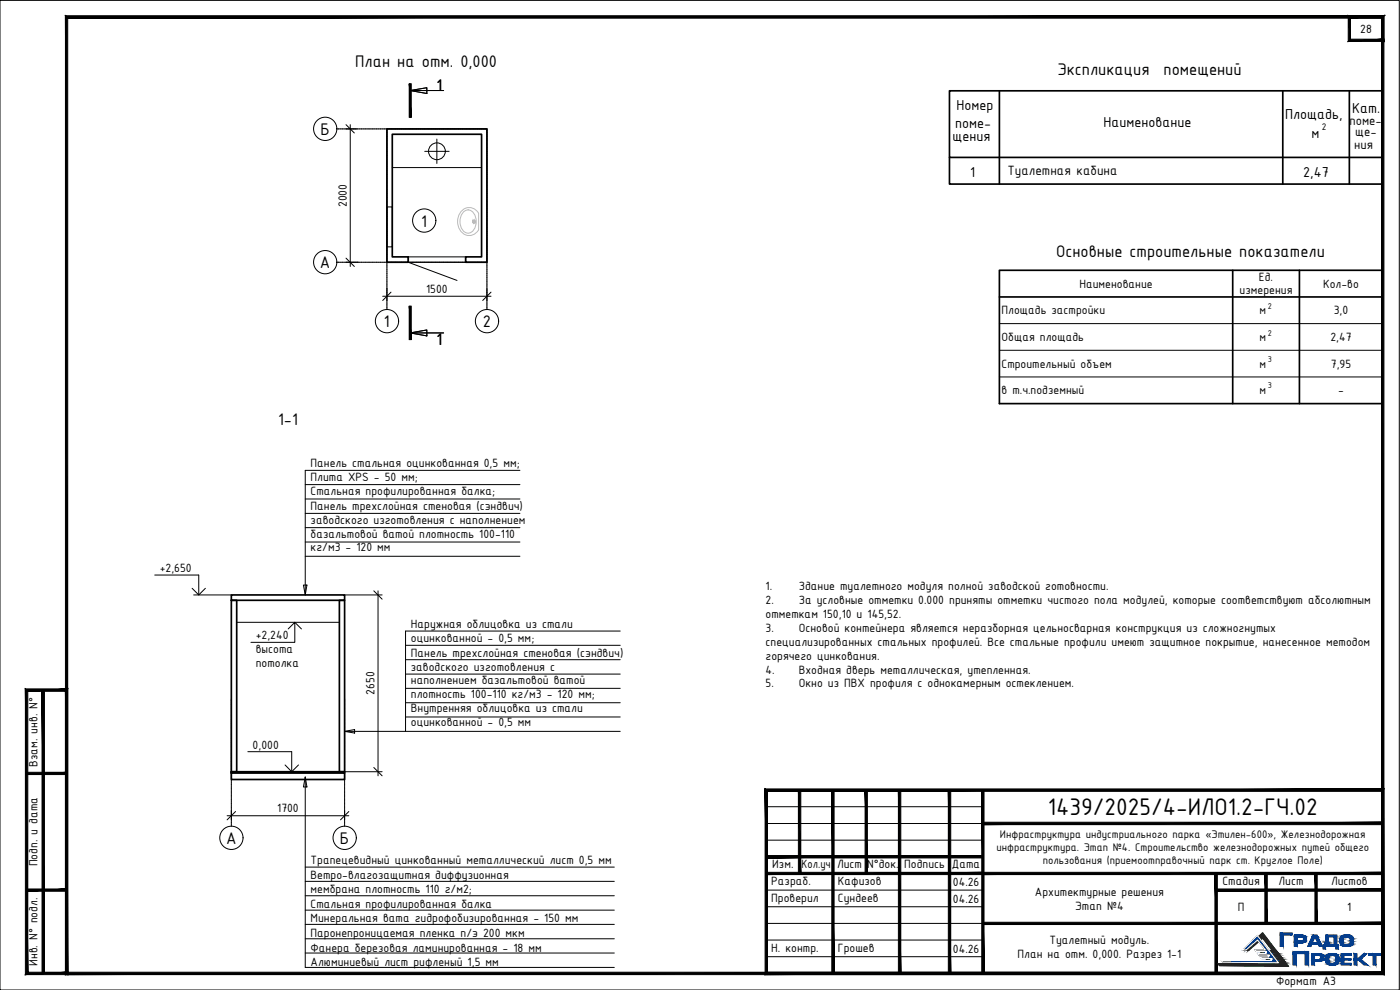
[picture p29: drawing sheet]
<svg xmlns="http://www.w3.org/2000/svg" width="420mm" height="297mm" viewBox="0 0 420 297" stroke-linecap="round" stroke-linejoin="round" font-family="sans-serif">
<defs><g id="words">
<text font-size="7.8" x="314.5" y="244.5">1439/2025/4-ИЛО1.2-ГЧ.02</text>
<g font-size="5.4">
<text x="106.6" y="20.1">План на отм. 0,000</text>
<text x="317.3" y="22.5">Экспликация</text>
<text x="349.2" y="22.5">помещений</text>
<text x="131" y="27.2">1</text>
<text x="96.2" y="40.4">Б</text>
<text x="126.4" y="68">1</text>
<text x="316.9" y="77.2">Основные строительные показатели</text>
<text x="96" y="80.4">А</text>
<text x="115.2" y="98.2">1</text>
<text x="144.9" y="98.2">2</text>
<text x="131" y="103.4">1</text>
<text x="83.4" y="127.5">1-1</text>
<text x="67.9" y="253.1">А</text>
<text x="102" y="253.1">Б</text>
</g>
<g font-size="4.7">
<text x="287.1" y="32.9">Номер</text>
<text x="385.7" y="35.7">Площадь,</text>
<text x="405.8" y="33.8">Кат.</text>
<text x="286.6" y="38.3">поме-</text>
<text x="331.2" y="38.2">Наименование</text>
<text x="393.6" y="41.3">м</text>
<text x="285.9" y="42.3">щения</text>
<text x="291.2" y="53.2">1</text>
<text x="391.1" y="53.1">2,47</text>
</g>
<text font-size="4.3" x="302.3" y="52.6">Туалетная кабина</text>
<g font-size="4.2">
<text x="405" y="37.6">поме-</text>
<text x="406.7" y="40.9">ще-</text>
<text x="406.4" y="44.8">ния</text>
</g>
<g font-size="3.9">
<text x="408.2" y="9.8">28</text>
<text x="104.1" y="62.2" transform="rotate(-90 104.1 62.2)">2000</text>
<text x="127.9" y="87.9">1500</text>
<text x="323.9" y="86.3">Наименование</text>
<text x="372" y="88.2">измерения</text>
<text x="377.8" y="84.4">Ед.</text>
<text x="397.1" y="86.3">Кол-во</text>
<text x="300.6" y="94.3">Площадь застройки</text>
<text x="378" y="94.3">м</text>
<text x="400.3" y="94.3">3,0</text>
<text x="300.6" y="102.3">Общая площадь</text>
<text x="378" y="102.3">м</text>
<text x="399.3" y="102.3">2,47</text>
<text x="300.6" y="110.3">Строительный объем</text>
<text x="378" y="110.3">м</text>
<text x="399.4" y="110.3">7,95</text>
<text x="300.6" y="118.3">в т.ч.подземный</text>
<text x="378" y="118.2">м</text>
<text x="401.6" y="118.2">-</text>
<text x="93.2" y="140.2">Панель стальная оцинкованная 0,5 мм;</text>
<text x="93.2" y="144.4">Плита XPS - 50 мм;</text>
<text x="93.2" y="148.6">Стальная профилированная балка;</text>
<text x="93.2" y="153">Панель трехслойная стеновая (сэндвич)</text>
<text x="93.2" y="157.1">заводского изготовления с наполнением</text>
<text x="93.2" y="161.3">базальтовой ватой плотность 100-110</text>
<text x="93.2" y="165.5">кг/м3 - 120 мм</text>
<text x="47.9" y="171.6">+2,650</text>
<text x="229.7" y="177.1">1.</text>
<text x="239.7" y="177.1">Здание туалетного модуля полной заводской готовности.</text>
<text x="229.7" y="181.3">2.</text>
<text x="229.7" y="185.4">отметкам 150,10 и 145,52.</text>
<text x="239.7" y="181.3">За условные отметки 0.000 приняты отметки чистого пола модулей, которые соответствуют абсолютным</text>
<text x="76.8" y="191.8">+2,240</text>
<text x="123.3" y="188.5">Наружная облицовка из стали</text>
<text x="229.7" y="189.6">3.</text>
<text x="239.7" y="189.6">Основой контейнера является неразборная цельносварная конструкция из сложногнутых</text>
<text x="76.8" y="196">высота</text>
<text x="123.3" y="192.6">оцинкованной - 0,5 мм;</text>
<text x="123.3" y="197">Панель трехслойная стеновая (сэндвич)</text>
<text x="229.7" y="193.8">специализированных стальных профилей. Все стальные профили имеют защитное покрытие, нанесенное методом</text>
<text x="229.7" y="197.9">горячего цинкования.</text>
<text x="76.8" y="200.1">потолка</text>
<text x="123.3" y="201.2">заводского изготовления с</text>
<text x="229.7" y="202.1">4.</text>
<text x="239.7" y="202.1">Входная дверь металлическая, утепленная.</text>
<text x="112.4" y="208.5" transform="rotate(-90 112.4 208.5)">2650</text>
<text x="123.3" y="205.3">наполнением базальтовой ватой</text>
<text x="123.3" y="209.5">плотность 100-110 кг/м3 - 120 мм;</text>
<text x="229.7" y="206.3">5.</text>
<text x="239.7" y="206.3">Окно из ПВХ профиля с однокамерным остеклением.</text>
<text x="123.3" y="213.7">Внутренняя облицовка из стали</text>
<text x="123.3" y="217.9">оцинкованной - 0,5 мм</text>
<text x="75.8" y="224.6">0,000</text>
<text x="11.3" y="230" transform="rotate(-90 11.3 230)">Взам. инв. N°</text>
<text x="83.2" y="243.7">1700</text>
<text x="11.3" y="260" transform="rotate(-90 11.3 260)">Подп. и дата</text>
<text x="93.2" y="259.3">Трапецевидный цинкованный металлический лист 0,5 мм</text>
<text x="93.2" y="263.6">Ветро-влагозащитная диффузионная</text>
<text x="231.8" y="260.4">Изм.</text>
<text x="240.6" y="260.4">Кол.уч</text>
<text x="251.2" y="260.4">Лист N°док. Подпись Дата</text>
<text x="93.2" y="268">мембрана плотность 110 г/м2;</text>
<text x="231.5" y="265.5">Разраб.</text>
<text x="251.5" y="265.5">Кафизов</text>
<text x="286" y="265.8">04.26</text>
<text x="310.6" y="268.7">Архитектурные решения</text>
<text x="366.9" y="265.4">Стадия</text>
<text x="383.7" y="265.4">Лист</text>
<text x="399.5" y="265.4">Листов</text>
<text x="93.2" y="272.4">Стальная профилированная балка</text>
<text x="231.5" y="270.6">Проверил</text>
<text x="251.5" y="270.6">Сундеев</text>
<text x="286" y="270.8">04.26</text>
<text x="322.7" y="272.9">Этап №4</text>
<text x="371.5" y="273.3">П</text>
<text x="404.3" y="273.3">1</text>
<text x="93.2" y="276.8">Минеральная вата гидрофобизированная - 150 мм</text>
<text x="93.2" y="281.1">Паронепроницаемая пленка п/э 200 мкм</text>
<text x="93.2" y="285.5">Фанера березовая ламинированная - 18 мм</text>
<text x="231.5" y="285.6">Н. контр.</text>
<text x="251.5" y="285.6">Грошев</text>
<text x="286" y="285.8">04.26</text>
<text x="305.4" y="287.5">План на отм. 0,000. Разрез 1-1</text>
<text x="315" y="283.4">Туалетный модуль.</text>
<text x="11.3" y="289.8" transform="rotate(-90 11.3 289.8)">Инв. N° подл.</text>
<text x="93.2" y="289.9">Алюминиевый лист рифленый 1,5 мм</text>
<text x="383" y="295.6">Формат А3</text>
</g>
<g font-size="3.6">
<text x="300.1" y="251.4">Инфраструктура индустриального парка «Этилен-600», Железнодорожная</text>
<text x="299" y="255.3">инфраструктура. Этап №4. Строительство железнодорожных путей общего</text>
<text x="312.9" y="259.3">пользования (приемоотправочный парк ст. Круглое Поле)</text>
</g>
<text font-size="3.1" x="396.7" y="39.1">2</text>
<g font-size="2.7">
<text x="380.5" y="92.7">2</text>
<text x="380.5" y="100.7">2</text>
<text x="380.5" y="108.7">3</text>
<text x="380.5" y="116.5">3</text>
</g>
</g></defs>
<g fill="none" stroke="#000" stroke-width=".51">
<path d="M116.1 38.7h30v40h-6.4v-1.6h4.8v-36.8h-26.8v36.8h4.8v1.6h-6.4zM299.9 27.2v28M385 27.2v28M405 27.2v28M414.9 27.2h-130v20h130M284.9 47.2v8h130M299.9 89.1h115M370 81.1v40M390 81.1v40M414.9 81.1h-115v40h115M69.4 178.5h34v1.6h-34zM69.4 180.1h1.6v51.4h-1.6z"/>
<path d="M101.9 180.1h1.5v51.4h-1.5zM69.4 231.9h34v2h-34zM69.4 231.5h34v.4h-34z"/>
</g>
<path d="M299.9 97.1h115M299.9 105.1h115M299.9 113.1h115" fill="none" stroke="#000" stroke-width=".3"/>
<!-- layer: 0 -->
<g fill="none" stroke="#000" stroke-width=".3">
<path d="M103.8 37.4l2.5 2.5M123.1 27.2h10M103.8 77.5l2.5 2.5M117.3 87.7l-2.4 2.5M123.1 99.9h10M147.4 87.7l-2.5 2.5M112.2 177.3l2.5 2.5M71 186.7h30.9M112.2 230.3l2.5 2.5M70.7 243.5l-2.5 2.5M104.7 243.5l-2.5 2.5"/>
<circle cx="97.6" cy="38.7" r="3.5"/>
<circle cx="97.6" cy="78.7" r="3.5"/>
<circle cx="116.1" cy="96.4" r="3.5"/>
<circle cx="146.2" cy="96.4" r="3.5"/>
<circle cx="69.4" cy="251.4" r="3.5"/>
<circle cx="103.4" cy="251.4" r="3.5"/>
</g>
<g fill="none" stroke="#000" stroke-width=".3">
<path d="M101.1 38.7h1M102.2 38.7h.1M102.3 38.7h.9M103.3 38.7h.1M103.4 38.7h1M104.4 38.7h.1M104.6 38.7h.9M105.6 38.7h.1M105.7 38.7h.9M106.7 38.7h.1M106.8 38.7h1M107.9 38.7h.1"/>
<path d="M108 38.7h.9M109 38.7h.1M109.1 38.7h1M110.2 38.7h.1M110.3 38.7h.9M111.3 38.7h.1M111.4 38.7h1M112.4 38.7h.1M112.6 38.7h.9M113.6 38.7h.1M113.7 38.7h.9M114.7 38.7h.1"/>
<path d="M114.9 38.7h.9M115.9 38.7h.1M116 38.7h.9M116.1 38.7v.4M116.1 39.2h.1M116.1 39.3v.9M117 38.7h.1M117.1 38.7h1M118.2 38.7h.1M118.3 38.7h.9M119.3 38.7h.1M119.4 38.7h.4"/>
<path d="M119.9 38.7h.1M120 38.7h.9M121 38.7h.1M121.2 38.7h.9M122.2 38.7h.1M122.3 38.7h.9M123.3 38.7h.1M123.4 38.7h1M124.5 38.7h.1M124.6 38.7h.9M125.6 38.7h.1M125.7 38.7h1"/>
<path d="M126.7 38.7h.1M126.9 38.7h.9M127.9 38.7h.1M128 38.7h.9M129 38.7h.1M129.2 38.7h.9M130.2 38.7h.1M130.3 38.7h.9M131.3 38.7h.1M131.4 38.7h1M132.5 38.7h.1M132.6 38.7h.9"/>
<path d="M133.6 38.7h.1M133.7 38.7h1M134.7 38.7h.1M134.9 38.7h.9M135.9 38.7h.1M136 38.7h.9M137 38.7h.1M137.2 38.7h.9M138.2 38.7h.1M138.3 38.7h.9M139.3 38.7h.1M139.4 38.7h1"/>
<path d="M140.5 38.7h.1M140.6 38.7h.9M141.6 38.7h.1M141.7 38.7h1M142.7 38.7h.1M142.9 38.7h.9M143.9 38.7h.1M144 38.7h.9M145 38.7h.1M145.2 38.7h.9v.4M146.1 39.2h.1M146.1 39.3v.9"/>
<path d="M116.1 40.3v.1M116.1 40.5v.9M116.1 41.5h.1M116.1 41.6v.9M116.1 42.6v.1M116.1 42.7v1M116.1 43.8h.1M116.1 43.9v.9M116.1 44.9h.1M116.1 45v1M116.1 46v.1M116.1 46.2v.9"/>
<path d="M116.1 47.2h.1M116.1 47.3v.9M116.1 48.3v.1M116.1 48.5v.9M116.1 49.5h.1M116.1 49.6v.9M116.1 50.6v.1M116.1 50.7v1M116.1 51.8h.1M116.1 51.9v.9M116.1 52.9h.1M116.1 53v1"/>
<path d="M116.1 54v.1M116.1 54.2v.9M116.1 55.2h.1M116.1 55.3v.9M116.1 56.3v.1M116.1 56.5v.9M116.1 57.5h.1M116.1 57.6v.9M116.1 58.6v.1M116.1 58.7v1M116.1 59.8h.1M116.1 59.9v.9"/>
<path d="M146.1 40.3v.1M146.1 40.5v.9M146.1 41.5h.1M146.1 41.6v.9M146.1 42.6v.1M146.1 42.7v1M146.1 43.8h.1M146.1 43.9v.9M146.1 44.9h.1M146.1 45v1M146.1 46v.1M146.1 46.2v.9"/>
<path d="M146.1 47.2h.1M146.1 47.3v.9M146.1 48.3v.1M146.1 48.5v.9M146.1 49.5h.1M146.1 49.6v.9M146.1 50.6v.1M146.1 50.7v1M146.1 51.8h.1M146.1 51.9v.9M146.1 52.9h.1M146.1 53v1"/>
<path d="M146.1 54v.1M146.1 54.2v.9M146.1 55.2h.1M146.1 55.3v.9M146.1 56.3v.1M146.1 56.5v.9M146.1 57.5h.1M146.1 57.6v.9M146.1 58.6v.1M146.1 58.7v1M146.1 59.8h.1M146.1 59.9v.9"/>
<path d="M101.1 78.7h1M102.2 78.7h.1M102.3 78.7h.9M103.3 78.7h.1M103.4 78.7h1M104.4 78.7h.1M104.6 78.7h.9M105.6 78.7h.1M105.7 78.7h.9M106.7 78.7h.1M106.8 78.7h1M107.9 78.7h.1"/>
<path d="M108 78.7h.9M109 78.7h.1M109.1 78.7h1M110.2 78.7h.1M110.3 78.7h.9M111.3 78.7h.1M111.4 78.7h1M112.4 78.7h.1M112.6 78.7h.9M113.6 78.7h.1M113.7 78.7h.9M114.7 78.7h.1"/>
<path d="M114.9 78.7h.9M115.9 78.7h.1M116 78.7h.9M116.1 60.9h.1M116.1 61v1M116.1 62v.1M116.1 62.2v.9M116.1 63.2h.1M116.1 63.3v.9M116.1 64.3v.1M116.1 64.5v.9M116.1 65.5h.1"/>
<path d="M116.1 65.6v.9M116.1 66.6v.1M116.1 66.7v1M116.1 67.8h.1M116.1 67.9v.9M116.1 68.9h.1M116.1 69v1M116.1 70v.1M116.1 70.2v.9M116.1 71.2h.1M116.1 71.3v.9M116.1 72.3v.1"/>
<path d="M116.1 72.5v.9M116.1 73.5h.1M116.1 73.6v.9M116.1 74.6v.1M116.1 74.7v1M116.1 75.8h.1M116.1 75.9v.9M116.1 76.9h.1M116.1 77v1M116.1 78v.1M116.1 78.2v.9M116.1 79.2h.1"/>
<path d="M116.1 79.3v.9M117 78.7h.1M117.1 78.7h1M118.2 78.7h.1M118.3 78.7h.9M119.3 78.7h.1M119.4 78.7h.4M119.9 78.7h.1M120 78.7h.9M121 78.7h.1M121.2 78.7h.9M122.2 78.7h.1"/>
<path d="M122.3 78.7h.9M123.3 78.7h.1M123.4 78.7h1M124.5 78.7h.1M124.6 78.7h.9M125.6 78.7h.1M125.7 78.7h1M126.7 78.7h.1M126.9 78.7h.9M127.9 78.7h.1M128 78.7h.9M129 78.7h.1"/>
<path d="M129.2 78.7h.9M130.2 78.7h.1M130.3 78.7h.9M131.3 78.7h.1M131.4 78.7h1M132.5 78.7h.1M132.6 78.7h.9M133.6 78.7h.1M133.7 78.7h1M134.7 78.7h.1M134.9 78.7h.9M135.9 78.7h.1"/>
<path d="M136 78.7h.9M137 78.7h.1M137.2 78.7h.9M138.2 78.7h.1M138.3 78.7h.9M139.3 78.7h.1M139.4 78.7h1M140.5 78.7h.1M140.6 78.7h.9M141.6 78.7h.1M141.7 78.7h1M142.7 78.7h.1"/>
<path d="M142.9 78.7h.9M143.9 78.7h.1M144 78.7h.9M145 78.7h.1M145.2 78.7h.9M146.1 60.9h.1M146.1 61v1M146.1 62v.1M146.1 62.2v.9M146.1 63.2h.1M146.1 63.3v.9M146.1 64.3v.1"/>
<path d="M146.1 64.5v.9M146.1 65.5h.1M146.1 65.6v.9M146.1 66.6v.1M146.1 66.7v1M146.1 67.8h.1M146.1 67.9v.9M146.1 68.9h.1M146.1 69v1M146.1 70v.1M146.1 70.2v.9M146.1 71.2h.1"/>
<path d="M146.1 71.3v.9M146.1 72.3v.1M146.1 72.5v.9M146.1 73.5h.1M146.1 73.6v.9M146.1 74.6v.1M146.1 74.7v1M146.1 75.8h.1M146.1 75.9v.9M146.1 76.9h.1M146.1 77v1M146.1 78v.1"/>
<path d="M146.1 78.2v.9M146.1 79.2h.1M146.1 79.3v.9M116.1 80.3v.1M116.1 80.5v.9M116.1 81.5h.1M116.1 81.6v.9M116.1 82.6v.1M116.1 82.7v1M116.1 83.8h.1M116.1 83.9v.9M116.1 84.9h.1"/>
<path d="M116.1 85v1M116.1 86v.1M116.1 86.2v.9M116.1 87.2h.1M116.1 87.3v1M116.1 88.3v.1M116.1 88.5v.9M116.1 89.5h.1M116.1 89.6v.9M116.1 90.6v.1M116.1 90.7v1M116.1 91.8h.1"/>
<path d="M116.1 91.9v1M146.1 80.3v.1M146.1 80.5v.9M146.1 81.5h.1M146.1 81.6v.9M146.1 82.6v.1M146.1 82.7v1M146.1 83.8h.1M146.1 83.9v.9M146.1 84.9h.1M146.1 85v1M146.1 86v.1"/>
<path d="M146.1 86.2v.9M146.1 87.2h.1M146.1 87.3v1M146.1 88.3v.1M146.1 88.5v.9M146.1 89.5h.1M146.1 89.6v.9M146.1 90.6v.1M146.1 90.7v1M146.1 91.8h.1M146.1 91.9v1M69.4 209.7v1"/>
<path d="M69.4 210.8h.1M69.4 210.9v.9M69.4 211.9h.1M69.4 212v1M69.4 213v.1M69.4 213.2v.9M69.4 214.2h.1M69.4 214.3v1M69.4 215.3v.1M69.4 215.5v.9M69.4 216.5h.1M69.4 216.6v.9"/>
<path d="M69.4 217.6v.1M69.4 217.7v1M69.4 218.8h.1M69.4 218.9v.9M69.4 219.9h.1M103.4 209.7v1M103.4 210.8h.1M103.4 210.9v.9M103.4 211.9h.1M103.4 212v1M103.4 213v.1M103.4 213.2v.9"/>
<path d="M103.4 214.2h.1M103.4 214.3v1M103.4 215.3v.1M103.4 215.5v.9M103.4 216.5h.1M103.4 216.6v.9M103.4 217.6v.1M103.4 217.7v1M103.4 218.8h.1M103.4 218.9v.9M103.4 219.9h.1M69.4 220v1"/>
<path d="M69.4 221.1h.1M69.4 221.2v.9M69.4 222.2h.1M69.4 222.3v1M69.4 223.3v.1M69.4 223.5v.9M69.4 224.5h.1M69.4 224.6v.9M69.4 225.6v.1M69.4 225.7v1M69.4 226.8h.1M69.4 226.9v.9"/>
<path d="M69.4 227.9v.1M69.4 228v1M69.4 229.1h.1M69.4 229.2v.9M69.4 230.2h.1M69.4 230.3v1M69.4 231.3v.1M69.4 231.5v.9M69.4 232.5h.1M69.4 232.6v.9M69.4 233.6v.1M69.4 233.8v.9"/>
<path d="M69.4 234.8h.1M69.4 234.9v.9M69.4 235.9v.1M69.4 236v1M69.4 237.1h.1M69.4 237.2v.9M69.4 238.2h.1M69.4 238.3v1M69.4 239.3v.1M69.4 239.5v.9M103.4 220v1M103.4 221.1h.1"/>
<path d="M103.4 221.2v.9M103.4 222.2h.1M103.4 222.3v1M103.4 223.3v.1M103.4 223.5v.9M103.4 224.5h.1M103.4 224.6v.9M103.4 225.6v.1M103.4 225.7v1M103.4 226.8h.1M103.4 226.9v.9M103.4 227.9v.1"/>
<path d="M103.4 228v1M103.4 229.1h.1M103.4 229.2v.9M103.4 230.2h.1M103.4 230.3v1M103.4 231.3v.1M103.4 231.5v.9M103.4 232.5h.1M103.4 232.6v.9M103.4 233.6v.1M103.4 233.8v.9M103.4 234.8h.1"/>
<path d="M103.4 234.9v.9M103.4 235.9v.1M103.4 236v1M103.4 237.1h.1M103.4 237.2v.9M103.4 238.2h.1M103.4 238.3v1M103.4 239.3v.1M103.4 239.5v.9M69.4 240.5h.1M69.4 240.6v.9M69.4 241.6v.1"/>
<path d="M69.4 241.8v.9M69.4 242.8h.1M69.4 242.9v.9M69.4 243.9v.1M69.4 244v1M69.4 245.1h.1M69.4 245.2v.9M69.4 246.2h.1M69.4 246.3v1M69.4 247.3v.1M69.4 247.5v.4M103.4 240.5h.1"/>
<path d="M103.4 240.6v.9M103.4 241.6v.1M103.4 241.8v.9M103.4 242.8h.1M103.4 242.9v.9M103.4 243.9v.1M103.4 244v1M103.4 245.1h.1M103.4 245.2v.9M103.4 246.2h.1M103.4 246.3v1M103.4 247.3v.1"/>
<path d="M103.4 247.5v.4"/>
</g>
<path d="M103.8 38.7h3.2M105.1 37.4v42.6M103.8 78.7h3.7M114.9 88.9h32.5M116.1 86.5v3.7M146.1 86.7v3.5M103.4 178.5h11.3M113.5 177.3v55.5M103.4 231.5h11.3M68.2 244.8h36.5M69.4 243.2v2.8M103.4 243.2v2.8" fill="none" stroke="#000" stroke-width=".3"/>
<g fill="#000" stroke="#000" stroke-width=".3">
<path d="M122.9 25.2l.5 10v-10zM122.9 25.2l.5 10h-.5z"/>
<path d="M122.9 25.2l.5 10v-10zM122.9 25.2l.5 10h-.5z"/>
<path d="M122.9 91.9l.5 10v-10zM122.9 91.9l.5 10h-.5z"/>
<path d="M122.9 91.9l.5 10v-10zM122.9 91.9l.5 10h-.5z"/>
</g>
<path d="M123.1 27.2l5-.9v1.8zM117.7 50.3h26.8M116.1 62.1h1.6v12h-1.6zM122.5 77.1h17.2v1.6h-17.2zM122.5 78.7l14.7 5.4M123.1 99.9l5-.9v1.8z" fill="none" stroke="#000" stroke-width=".3"/>
<g fill="none" stroke="#bababa" stroke-width=".3">
<path d="M138.6 63.2a3.1 3.1 0 0 1 5 .7v5.1a3.3 3.3 0 0 1-3.4 1.6 3.3 3.3 0 0 1-2.6-2.6l-.2-2.3a4.4 4.4 0 0 1 1.2-2.5zM139 63.7a2.12 2.12 0 0 1 2.2-.6 2.12 2.12 0 0 1 1.5 1.8 4 4 0 0 1-1.7 5 2.82 2.82 0 0 1-3-3.4 4.2 4.2 0 0 1 1-2.8z"/>
<circle cx="142.3" cy="66.5" r=".36"/>
</g>
<g fill="#bababa" stroke="#bababa" stroke-width=".3">
<path d="M142.5 66.4v.2z"/>
<path d="M141.9 66.4v.3zM141.9 66.3v.4z"/>
<path d="M141.9 66.3v.4zM141.9 66.3v.4z"/>
<path d="M141.9 66.3l.1 .4zM141.9 66.3l.1 .4z"/>
<path d="M142 66.2v.6zM142 66.2v.6z"/>
<path d="M142 66.2l.1 .6zM142 66.2l.1 .6z"/>
<path d="M142.1 66.2l.1 .6zM142.1 66.2l.1 .6z"/>
<path d="M142.2 66.2v.6zM142.2 66.2v.6z"/>
<path d="M142.2 66.2l.1 .6zM142.2 66.2l.1 .6z"/>
<path d="M142.3 66.2v.6zM142.3 66.2v.6z"/>
<path d="M142.3 66.2v.6zM142.3 66.2l.1 .6z"/>
<path d="M142.4 66.2v.6zM142.4 66.2l.1 .5z"/>
<path d="M142.5 66.2v.5zM142.5 66.2v.5z"/>
<path d="M142.5 66.3v.4zM142.5 66.3v.4z"/>
<path d="M142.5 66.3v.4zM142.5 66.3v.3z"/>
</g>
<circle cx="127.3" cy="66.2" r="3.5" fill="none" stroke="#000" stroke-width=".3"/>
<g fill="none" stroke="#000" stroke-width=".3">
<path d="M127.5 45.4h7.3M131.1 41.7v7.4M91.6 158.3h64.4M91.6 149.7h64.4M91.6 154h64.4M91.6 145.4h64.4M156 141.1h-64.4v37.4M91.1 175.5h1l-.5 3zM91.6 162.6h64.4M91.6 166.9h64.4M121.7 193.6h64.4M121.7 197.9h64.4"/>
<path d="M186.1 189.3h-64.4v30.1h-18.3M103.4 219.4l3-.5v1zM121.7 202.3h64.4M121.7 206.5h64.4M121.7 210.8h64.4M121.7 215.1h64.4M121.7 219.4h64.4M91.6 233.1l.5 3h-1zM91.6 233.1v57.2h92.8M91.6 273.1h92.8M91.6 268.8h92.8M91.6 264.4h92.8"/>
<path d="M91.6 260.2h92.8M91.6 277.4h92.8M91.6 281.7h92.8M91.6 285.9h92.8"/>
<circle cx="131.1" cy="45.4" r="2.52"/>
</g>
<path d="M46.4 172.5h13.2v6M57.7 176.5l1.9 2 2-2M58.1 178.5h11.3M86.5 188.7l2-2v6h-13.2M88.5 186.7l2 2M74.4 225.5h13.1v6M85.6 229.5l1.9 2 2.1-2" fill="none" stroke="#000" stroke-width=".3"/>
<path d="M0 .1h419.9v296.9h-419.9zM415.5 4.6h.1M230 252.1h65M230 247.1h65M230 242h65M230 267.1h65M230 272.1h65M230 277.1h65M230 282.1h65M230 287h65" fill="none" stroke="#000" stroke-width=".3"/>
<g fill="#000" stroke="#000" stroke-width=".3">
<path d="M414.6 5.4v6.4l.7 .6zM414.6 5.4l.7-.7v7.7zM405.3 5.4h9.3l.7-.7zM404.6 4.7h10.7l-10 .7zM404.6 4.7l.7 7.1v-6.4zM404.6 4.7l.7 7.1-.7 .6zM405.3 11.8l-.7 .6 10-.6zM404.6 12.4l10-.6 .7 .6z"/>
<path d="M8 232.4h12v-.7zM8 231.7h12l-12 .7z"/>
<path d="M229.6 236.7l.7 55v-54.3zM229.6 236.7l.7 55-.7 .7zM230.3 291.7l-.7 .7 185-.7zM229.6 292.4l185-.7 .7 .7zM414.6 237.4v54.3l.7 .7zM414.6 237.4l.7-.7v55.7zM230.3 237.4h184.3l.7-.7zM229.6 236.7h185.7l-185 .7z"/>
<path d="M239.6 237.1l.7 25v-25zM239.6 237.1l.7 25h-.7z"/>
<path d="M249.6 237.1l.7 54.9v-54.9zM249.6 237.1l.7 54.9h-.7z"/>
<path d="M259.6 237.1l.7 25v-25zM259.6 237.1l.7 25h-.7z"/>
<path d="M269.6 237.1l.7 54.9v-54.9zM269.6 237.1l.7 54.9h-.7z"/>
<path d="M284.6 237.1l.7 54.9v-54.9zM284.6 237.1l.7 54.9h-.7z"/>
<path d="M294.6 237.1l.7 54.9v-54.9zM294.6 237.1l.7 54.9h-.7z"/>
<path d="M295 246.7v.7l120-.7zM295 247.4l120-.7v.7z"/>
<path d="M230 257.4h65v-.7zM230 256.7h65l-65 .7z"/>
<path d="M8 267.4h12v-.7zM8 266.7h12l-12 .7z"/>
<path d="M295 261.7v.7l120-.7zM295 262.4l120-.7v.7z"/>
<path d="M295 276.7v.7l120-.7zM295 277.4l120-.7v.7z"/>
<path d="M230 262.4h65v-.7zM230 261.7h65l-65 .7z"/>
<path d="M364.6 262.1l.7 29.9v-29.9zM364.6 262.1l.7 29.9h-.7z"/>
<path d="M379.6 262.1l.7 15v-15zM379.6 262.1l.7 15h-.7z"/>
<path d="M394.6 262.1l.7 15v-15zM394.6 262.1l.7 15h-.7z"/>
<path d="M365 267.4h50v-.7zM365 266.7h50l-50 .7z"/>
<path d="M8.3 291.7l-.7 .7 12-.7zM7.6 292.4l12-.7 .7 .7zM19.6 207.4v84.3l.7 .7zM20.3 206.7v85.7l-.7-85zM8.3 207.4h11.3l.7-.7zM7.6 206.7h12.7l-12 .7zM7.6 206.7l.7 85v-84.3zM7.6 206.7l.7 85-.7 .7z"/>
<path d="M12.6 207.1v84.9h.7zM12.6 207.1h.7v84.9z"/>
<path d="M20.3 291.7l-.7 .7 395-.7zM19.6 292.4l395-.7 .7 .7zM414.6 5.4v286.3l.7 .7zM414.6 5.4l.7-.7v287.7zM20.3 5.4h394.3l.7-.7zM19.6 4.7h395.7l-395 .7zM19.6 4.7l.7 287v-286.3zM19.6 4.7l.7 287-.7 .7z"/>
</g>
<g fill="#0c6001" stroke="#0c6001" stroke-width=".3">
<path d="M377.2 281.5l1.7-1.6 1.3 1.6z"/>
<path d="M373.4 285.2h1.3z"/>
<path d="M378.4 285.7h3.8z"/>
<path d="M382.4 286h1.3z"/>
<path d="M382.2 286.5h1.8z"/>
<path d="M379.4 287h5.1z"/>
<path d="M383.5 287.3h1.2z"/>
<path d="M383.2 287.8h1.9z"/>
<path d="M380.4 288.4h5.1z"/>
<path d="M384.5 288.7h1.2z"/>
<path d="M384.2 289.1h1.8z"/>
<path d="M365.5 289.1h20.5l.5 .6z"/>
<path d="M379 281.5l4 3.7-2.8-3.7zM379 281.5l4 3.7h-1.2z"/>
<path d="M377.2 281.5l-2.5 3.7 4.3-3.7zM373.4 285.2l3.8-3.7-2.5 3.7z"/>
<path d="M381.8 285.2h1.2zM381.8 285.2h1.2z"/>
<path d="M381.8 285.2h1.2zM378 285.2h5z"/>
<path d="M378 285.2l5.5 .5-.5-.5zM378 285.2l5.5 .5h-5.1z"/>
<path d="M382.2 285.7h1.3zM382.2 285.7h1.3z"/>
<path d="M382.2 285.7l1.5 .3-.2-.3zM382.2 285.7l1.5 .3h-1.3zM381.8 286h1.9z"/>
<path d="M381.8 286l2.2 .5-.3-.5zM381.8 286l2.2 .5h-1.8zM379 286.5h5z"/>
<path d="M379 286.5l5.5 .5-.5-.5zM379 286.5l5.5 .5h-5.1zM379.4 287h5.1z"/>
<path d="M383.2 287l1.5 .3-.2-.3zM383.2 287l1.5 .3h-1.2zM382.8 287.3h1.9z"/>
<path d="M382.8 287.3l2.3 .5-.4-.5zM382.8 287.3l2.3 .5h-1.9zM380 287.8h5.1z"/>
<path d="M380 287.8l5.5 .6-.4-.6zM380 287.8l5.5 .6h-5.1zM380.4 288.4h5.1z"/>
<path d="M384.3 288.4l1.4 .3-.2-.3zM384.3 288.4l1.4 .3h-1.2zM383.8 288.7h1.9z"/>
<path d="M383.8 288.7l2.2 .4-.3-.4zM383.8 288.7l2.2 .4h-1.8zM365.5 289.1h20.5z"/>
<path d="M365.5 289.1l.4 .6h20.6zM365.9 289.7h20.6l.2 .3z"/>
</g>
<path d="M365.5 289.1h18.7l-.4-.4h.7l-.2-.3h-3.9l-.4-.6h3.2l-.4-.5h.7l-.3-.3h-3.8l-.4-.5h3.2l-.4-.5h.6l-.2-.3h-3.8l-.4-.5h3.8l-2.8-3.7-4.3 3.7h-1.3l5.5-5.3 7.8 10.1-20.8-.3z" fill="none" stroke="#0c6001" stroke-width=".3"/>
<g fill="#033c8c" stroke="#033c8c" stroke-width=".3">
<path d="M377.4 280.7l1 1.4h-2.4z"/>
<path d="M372.9 285h1.1z"/>
<path d="M379.7 285h1z"/>
<path d="M377 285.5h3.1z"/>
<path d="M380.2 285.7h1z"/>
<path d="M380 286.1h1.5z"/>
<path d="M377.8 286.5h4z"/>
<path d="M381 286.8h1z"/>
<path d="M380.8 287.1h1.5z"/>
<path d="M378.6 287.6h4.1z"/>
<path d="M381.8 287.8h1.1z"/>
<path d="M381.6 288.2h1.6z"/>
<path d="M366.6 288.2h16.6l.3 .5z"/>
<path d="M390.9 281.2h1.1z"/>
<path d="M391 281.2h1z"/>
<path d="M397.6 283.3h.8z"/>
<path d="M396.2 286.8h1.1z"/>
<path d="M396.1 287.9h1.1z"/>
<path d="M403.4 280.6h1.5z"/>
<path d="M404.5 281h1.3z"/>
<path d="M404.8 283.4h1z"/>
<path d="M402.6 283.7h3z"/>
<path d="M403.4 283.9h1.5z"/>
<path d="M399.1 286.2h1.5z"/>
<path d="M399.1 289.5h1.5z"/>
<path d="M377.4 282.1l3.3 2.9-2.3-2.9zM377.4 282.1l3.3 2.9h-1z"/>
<path d="M376 282.1l-2 2.9 3.4-2.9zM372.9 285l3.1-2.9-2 2.9z"/>
<path d="M379.7 285h1zM379.7 285h1zM376.6 285h4.1z"/>
<path d="M376.6 285l4.4 .5-.3-.5zM376.6 285l4.4 .5h-4z"/>
<path d="M380.1 285.5h.9zM380.1 285.5h.9z"/>
<path d="M380.1 285.5l1.1 .2-.2-.2zM380.1 285.5l1.1 .2h-1zM379.7 285.7h1.5z"/>
<path d="M379.7 285.7l1.8 .4-.3-.4zM379.7 285.7l1.8 .4h-1.5zM377.4 286.1h4.1z"/>
<path d="M377.4 286.1l4.4 .4-.3-.4zM377.4 286.1l4.4 .4h-4zM377.8 286.5h4z"/>
<path d="M380.9 286.5l1.1 .3-.2-.3zM380.9 286.5l1.1 .3h-1zM380.5 286.8h1.5z"/>
<path d="M380.5 286.8l1.8 .3-.3-.3zM380.5 286.8l1.8 .3h-1.5zM378.2 287.1h4.1z"/>
<path d="M378.2 287.1l4.5 .5-.4-.5zM378.2 287.1l4.5 .5h-4.1zM378.6 287.6h4.1z"/>
<path d="M381.7 287.6l1.2 .2-.2-.2zM381.7 287.6l1.2 .2h-1.1zM381.3 287.8h1.6z"/>
<path d="M381.3 287.8l1.9 .4-.3-.4zM381.3 287.8l1.9 .4h-1.6zM366.6 288.2h16.6z"/>
<path d="M366.6 288.2l.3 .5h16.6zM366.9 288.7h16.6l.2 .2z"/>
<path d="M384.2 279.9l3.6 .6v-.6zM384.2 279.9l3.6 .6h-3.6z"/>
<path d="M384.2 280.5l1 3.5v-3.5zM384.2 280.5l1 3.5h-1z"/>
<path d="M388.5 280.6h2.6zM388.5 280.6h2.6z"/>
<path d="M388.5 280.6l3 .1zM388.5 280.6l3 .1z"/>
<path d="M388.5 280.7l3.3 .2zM388.5 280.7l3.3 .2z"/>
<path d="M388.5 280.9l3.4 .1zM388.5 280.9l3.4 .1z"/>
<path d="M388.5 281h3.5zM388.5 281h3.5z"/>
<path d="M397.9 280.6l3.3 .5v-.5zM397.9 280.6l3.3 .5h-3.3z"/>
<path d="M394 280.6l1.5 .5-.2-.5zM394 280.6l1.5 .5h-1.8z"/>
<path d="M394.6 281.1h.9zM394.6 281.1h.9z"/>
<path d="M393.7 281.1h.9zM393.7 281.1h.9z"/>
<path d="M388.5 281l3.5 .1zM388.5 281l3.5 .1z"/>
<path d="M390.5 281.1h1.5zM390.5 281.1h1.5zM390.7 281.1h1.3zM390.7 281.1h1.3z"/>
<path d="M390.7 281.1l1.3 .1zM390.7 281.1l1.3 .1zM390.9 281.2h1.1z"/>
<path d="M391 281.2h1zM391 281.2h1zM391 281.2h1z"/>
<path d="M391.1 281.2l1 .1zM391.1 281.2l1 .1zM391.1 281.3h1zM391.1 281.3h1z"/>
<path d="M391.1 281.3l1 .1zM391.1 281.3l1 .1z"/>
<path d="M391.2 281.4l.9 .1zM391.2 281.4l.9 .1z"/>
<path d="M391.2 281.5h.9zM391.2 281.5h.9z"/>
<path d="M391.2 281.5l.9 .1zM391.2 281.5l.9 .1z"/>
<path d="M391.2 281.6l.9 .2zM391.2 281.6l.9 .2z"/>
<path d="M391.2 281.8l.9 .1zM391.2 281.8l.9 .1z"/>
<path d="M391.2 281.9l.9 .1zM391.2 281.9l.9 .1z"/>
<path d="M391.2 282l.9 .1zM391.2 282l.9 .1zM391.2 282.1h.9zM391.2 282.1h.9z"/>
<path d="M391.2 282.1h.9zM391.2 282.1l.8 .1h-.9zM391.1 282.2h.9zM391.1 282.2h.9z"/>
<path d="M391.1 282.2h.9zM391.1 282.2h.9z"/>
<path d="M391 282.2l1 .1zM390.9 282.3h1.1z"/>
<path d="M390.9 282.3h1.1zM390.9 282.3h1.1zM390.8 282.3h1.2z"/>
<path d="M390.9 282.3h1.1zM390.8 282.3h1.2zM390.8 282.3h1.2z"/>
<path d="M390.8 282.3h1.2zM390.5 282.3h1.5z"/>
<path d="M388.5 281.1l.8 1.2v-1.2zM388.5 281.1l.8 1.2h-.8z"/>
<path d="M397.9 281.1l.8 1.3v-1.3zM397.9 281.1l.8 1.3h-.8z"/>
<path d="M388.5 282.3h3.5zM388.5 282.3l3.4 .1z"/>
<path d="M388.5 282.4h3.4zM388.5 282.4l3.3 .2z"/>
<path d="M397.9 282.4l.8 .2v-.2zM397.9 282.4l.8 .2h-.8z"/>
<path d="M388.5 282.6h3.3zM388.5 282.6h3.2z"/>
<path d="M397.9 282.6h.8zM397.9 282.6h.8z"/>
<path d="M388.5 282.6h3.2zM388.5 282.6l2.9 .2z"/>
<path d="M397.9 282.6l.8 .2v-.2zM397.9 282.6l.8 .2h-.9z"/>
<path d="M394.6 281.1l1.7 1.7-.8-1.7zM394.6 281.1l1.7 1.7h-.8z"/>
<path d="M393.7 281.1l.1 1.7 .8-1.7zM393.7 281.1l.1 1.7h-.8z"/>
<path d="M397.8 282.8l.9 .1zM397.8 282.8l.9 .1z"/>
<path d="M388.5 282.8h2.9zM388.5 282.8l2.6 .1z"/>
<path d="M388.5 282.9h2.3zM388.5 282.9h2.6z"/>
<path d="M397.8 282.9l.9 .1v-.1zM397.8 282.9l.9 .1h-.9zM397.8 283h.9zM397.8 283h.9z"/>
<path d="M397.8 283h.9zM397.8 283l.8 .2h-.9z"/>
<path d="M397.7 283.2h.9zM397.7 283.2h.8z"/>
<path d="M393 282.8l3.5 .5-.2-.5zM393 282.8l3.5 .5h-3.7z"/>
<path d="M397.7 283.2h.8zM397.7 283.2l.7 .1h-.8zM397.6 283.3h.8z"/>
<path d="M397.6 283.3h.8zM397.6 283.3l.8 .1z"/>
<path d="M397.5 283.4h.9zM397.5 283.4h.8z"/>
<path d="M400.4 281.1l.8 2.3v-2.3zM400.4 281.1l.8 2.3h-.8z"/>
<path d="M397.5 283.4h.8zM397.5 283.4h.8z"/>
<path d="M400.4 283.4h1.2zM400.4 283.4h1.2z"/>
<path d="M397.1 283.4h1.2zM397.1 283.4h1.2z"/>
<path d="M397.1 283.4l4.5 .6v-.6zM397.1 283.4l4.5 .6h-4.5z"/>
<path d="M395.6 283.3l1.2 .7-.3-.7zM395.6 283.3l1.2 .7h-.9z"/>
<path d="M392.8 283.3l.6 .7 .2-.7zM392.8 283.3l.6 .7h-.9z"/>
<path d="M388.5 282.9l.8 1.1v-1.1zM388.5 282.9l.8 1.1h-.8z"/>
<path d="M400.9 284l.7 .7v-.7zM400.9 284l.7 .7h-.7z"/>
<path d="M397.1 284l.7 .7v-.7zM397.1 284l.7 .7h-.7z"/>
<path d="M388.1 285.5l4.6 .6v-.6zM388.1 285.5l4.6 .6h-4.6z"/>
<path d="M393.7 286.2h2.6zM393.7 286.2h2.6z"/>
<path d="M393.7 286.2l3 .1zM393.7 286.2l3 .1z"/>
<path d="M393.7 286.3l3.3 .1zM393.7 286.3l3.3 .1z"/>
<path d="M393.7 286.4l3.3 .1zM393.7 286.4l3.3 .1z"/>
<path d="M393.7 286.5h3.4zM393.7 286.5h3.4z"/>
<path d="M393.7 286.5l3.5 .1zM393.7 286.5l3.5 .1z"/>
<path d="M393.7 286.6l3.5 .1zM393.7 286.6l3.5 .1z"/>
<path d="M402.5 286.2l3.1 .5v-.5zM402.5 286.2l3.1 .5h-3.1z"/>
<path d="M410.8 286.2l3.5 .5v-.5zM410.8 286.2l3.5 .5h-3.5z"/>
<path d="M395.7 286.7h1.5zM395.7 286.7h1.5z"/>
<path d="M395.9 286.7h1.3zM395.9 286.7h1.3z"/>
<path d="M396.1 286.7l1.2 .1zM396.1 286.7l1.2 .1zM396.2 286.8h1.1z"/>
<path d="M396.2 286.8h1.1zM396.2 286.8h1.1zM396.3 286.8h1zM396.3 286.8h1z"/>
<path d="M396.3 286.8l1 .1zM396.3 286.8l1 .1z"/>
<path d="M396.3 286.9h1zM396.3 286.9h1zM396.4 286.9h.9zM396.4 286.9h.9z"/>
<path d="M396.4 286.9l.9 .1zM396.4 286.9l.9 .1z"/>
<path d="M396.4 287h.9zM396.4 287h.9z"/>
<path d="M396.4 287l.9 .2zM396.4 287l.9 .2z"/>
<path d="M396.5 287.2l.8 .1zM396.5 287.2l.8 .1z"/>
<path d="M396.5 287.3l.8 .1zM396.5 287.3l.8 .1z"/>
<path d="M396.5 287.4l.8 .1zM396.5 287.4l.8 .1z"/>
<path d="M409.2 286.2l-.6 1.4 1.6-1.4zM407.7 287.6l1.5-1.4-.6 1.4z"/>
<path d="M406.4 286.2l.8 1.4v-1.4zM406.4 286.2l.8 1.4h-.8z"/>
<path d="M402.5 286.7l.8 .9v-.9zM402.5 286.7l.8 .9h-.8z"/>
<path d="M396.4 287.5l.9 .1zM396.4 287.5l.9 .1zM396.4 287.6h.9zM396.4 287.6h.9z"/>
<path d="M396.4 287.6l.9 .1zM396.4 287.6l.9 .1h-1zM396.3 287.7h1zM396.3 287.7h1z"/>
<path d="M396.3 287.7l1 .1zM396.3 287.7l1 .1z"/>
<path d="M406.4 287.6l2 .2 .2-.2zM406.4 287.6l2 .2h-2z"/>
<path d="M396.2 287.8h1.1zM396.2 287.8h1zM396.2 287.8h1zM396.2 287.8h1z"/>
<path d="M396.2 287.8l1 .1zM396.1 287.9h1.1zM396 287.9h1.2z"/>
<path d="M396 287.9h1.2zM395.7 287.9h1.5z"/>
<path d="M393.7 286.7l.8 1.2v-1.2zM393.7 286.7l.8 1.2h-.8z"/>
<path d="M393.7 287.9h3.5zM393.7 287.9h3.5z"/>
<path d="M393.7 287.9h3.5zM393.7 287.9l3.4 .1z"/>
<path d="M402.5 287.6l3 .4v-.4zM402.5 287.6l3 .4h-3z"/>
<path d="M406.4 287.8l2.3 .3-.3-.3zM406.4 287.8l2.3 .3h-2.3z"/>
<path d="M393.7 288h3.4zM393.7 288l3.3 .1z"/>
<path d="M393.7 288.1h3.3zM393.7 288.1l3.2 .1z"/>
<path d="M393.7 288.2h3.2zM393.7 288.2l2.9 .1z"/>
<path d="M393.7 288.3h2.9zM393.7 288.3l2.6 .1z"/>
<path d="M393.7 288.4h2.3zM393.7 288.4h2.6z"/>
<path d="M402.5 288l.8 1v-1zM402.5 288l.8 1h-.8z"/>
<path d="M412.1 286.7l.8 2.8v-2.8zM412.1 286.7l.8 2.8h-.8z"/>
<path d="M407.7 288.1l2.7 1.4-1.7-1.4zM407.7 288.1l2.7 1.4h-1z"/>
<path d="M406.4 288.1l.8 1.4v-1.4zM406.4 288.1l.8 1.4h-.8z"/>
<path d="M402.5 289l3.1 .5v-.5zM402.5 289l3.1 .5h-3.1z"/>
<path d="M393.7 288.4l.8 1.1v-1.1zM393.7 288.4l.8 1.1h-.8z"/>
<path d="M391.7 286.1l1 3.4v-3.4zM391.7 286.1l1 3.4h-1z"/>
<path d="M388.1 286.1l1 3.4v-3.4zM388.1 286.1l1 3.4h-1z"/>
<path d="M403.4 280.6h1.5zM403.4 280.6h1.5z"/>
<path d="M403.4 280.6l1.9 .1zM403 280.7h2.3zM403 280.7h2.3zM403 280.7h2.3z"/>
<path d="M403 280.7l2.6 .1zM402.7 280.8l.3-.1 2.6 .1z"/>
<path d="M402.7 280.8h3zM402.6 280.8h3.1z"/>
<path d="M402.6 280.8l3.2 .2-.1-.2zM402.6 280.8l3.2 .2h-3.3z"/>
<path d="M404.2 281h1.6zM404.2 281h1.6z"/>
<path d="M402.5 281h1.6zM402.5 281h1.7z"/>
<path d="M402.5 281h1.5zM402.5 281h1.6z"/>
<path d="M404.2 281h1.6zM404.2 281h1.6zM404.5 281h1.3z"/>
<path d="M402.5 281h1.5zM402.5 281l1 .1z"/>
<path d="M402.4 281.1h1.1zM402.4 281.1h1z"/>
<path d="M404.7 281l1.2 .1zM404.7 281l1.2 .1z"/>
<path d="M404.9 281.1l1 .1zM404.9 281.1l1 .1z"/>
<path d="M402.4 281.1h1zM402.4 281.1l.9 .1z"/>
<path d="M405 281.2l1 .1zM405 281.2l1 .1z"/>
<path d="M402.4 281.2l.7 .2 .2-.2zM402.4 281.2l.7 .2h-.8z"/>
<path d="M402.3 281.4h.8zM402.3 281.4l.8 .1z"/>
<path d="M405.1 281.3l1 .2-.1-.2zM405.1 281.3l1 .2h-.9z"/>
<path d="M402.3 281.5h.8zM402.3 281.5h.8z"/>
<path d="M405.2 281.5h.9zM405.2 281.5h.9z"/>
<path d="M402.3 281.5l.8 .3v-.3zM402.3 281.5l.8 .3h-.9z"/>
<path d="M402.2 281.8h.9zM402.2 281.8h.9z"/>
<path d="M405.2 281.5l.9 .4v-.4zM405.2 281.5l.9 .4h-.8z"/>
<path d="M402.2 281.8l.9 .2zM402.2 281.8l.9 .2z"/>
<path d="M405.3 281.9l.8 .1zM405.3 281.9l.8 .1z"/>
<path d="M402.2 282l.9 .1v-.1zM402.2 282l.9 .1h-.9z"/>
<path d="M405.3 282l.8 .1v-.1zM405.3 282l.8 .1h-.8z"/>
<path d="M402.2 282.1l.9 .1zM402.2 282.1l.9 .1z"/>
<path d="M405.3 282.1l.8 .1zM405.3 282.1l.8 .1z"/>
<path d="M402.2 282.2l.9 .1zM402.2 282.2l.9 .1zM402.2 282.3h.9zM402.2 282.3h.9z"/>
<path d="M405.3 282.2l.8 .1zM405.3 282.2l.8 .1z"/>
<path d="M402.2 282.3h.9zM402.2 282.3h.9z"/>
<path d="M402.2 282.3l.9 .1zM402.2 282.3l.9 .1z"/>
<path d="M405.3 282.3l.8 .2v-.2zM405.3 282.3l.8 .2h-.8z"/>
<path d="M402.2 282.4l.9 .2v-.2zM402.2 282.4l.9 .2h-.9z"/>
<path d="M405.3 282.5l.8 .1v-.1zM405.3 282.5l.8 .1h-.8z"/>
<path d="M402.2 282.6l.9 .3v-.3zM402.2 282.6l.9 .3h-.9z"/>
<path d="M405.3 282.6l.8 .3v-.3zM405.3 282.6l.8 .3h-.9z"/>
<path d="M402.2 282.9l.9 .1v-.1zM402.2 282.9l.9 .1h-.8zM402.3 283h.8zM402.3 283h.8z"/>
<path d="M405.2 282.9l.9 .1zM405.2 282.9l.9 .1z"/>
<path d="M405.2 283l.9 .1zM405.2 283l.9 .1z"/>
<path d="M402.3 283l.9 .2zM402.3 283l.9 .2z"/>
<path d="M405.2 283.1h.9zM405.2 283.1l.8 .1z"/>
<path d="M402.3 283.2l1 .1zM402.3 283.2l1 .1h-.9z"/>
<path d="M405.1 283.2l.8 .2 .1-.2zM405.1 283.2l.8 .2h-.9z"/>
<path d="M402.4 283.3l1 .1zM402.4 283.3l1 .1z"/>
<path d="M405 283.4h.9zM404.9 283.4h1z"/>
<path d="M402.4 283.4h1.1zM402.4 283.4h1.1z"/>
<path d="M404.9 283.4h1zM404.8 283.4h1zM404.5 283.4h1.3z"/>
<path d="M402.5 283.4l1.5 .1zM402.5 283.4l1.5 .1z"/>
<path d="M404.5 283.4h1.3zM404.2 283.5h1.6z"/>
<path d="M402.5 283.5h1.7zM402.5 283.5h1.7z"/>
<path d="M402.5 283.5l3.1 .2 .2-.2zM402.5 283.5l3.1 .2h-3zM402.6 283.7h3z"/>
<path d="M402.7 283.7l2.6 .1 .3-.1zM402.7 283.7l2.6 .1zM403 283.8h2.3zM403 283.8h2.3z"/>
<path d="M403 283.8h2.3zM403 283.8l1.9 .1z"/>
<path d="M403.4 283.9h1.5zM403.4 283.9h1.5z"/>
<path d="M399.1 286.2h1.5zM399.1 286.2h1.5z"/>
<path d="M399.1 286.2h1.9zM398.7 286.2h2.3z"/>
<path d="M398.7 286.2h2.3zM398.7 286.2h2.3z"/>
<path d="M398.7 286.2l2.7 .2zM398.4 286.4l.3-.2 2.7 .2zM398.4 286.4h3zM398.4 286.4h3z"/>
<path d="M398.4 286.4l3.1 .2-.1-.2zM398.4 286.4l3.1 .2h-3.3z"/>
<path d="M399.8 286.6h1.7zM399.8 286.6h1.7z"/>
<path d="M398.2 286.6h1.6zM398.2 286.6h1.6z"/>
<path d="M398.2 286.6h1.5zM398.2 286.6h1.6z"/>
<path d="M399.9 286.6h1.6zM399.9 286.6h1.6z"/>
<path d="M400.1 286.6h1.5zM400.1 286.6h1.5z"/>
<path d="M398.2 286.6h1.5zM398.2 286.6l1 .1z"/>
<path d="M398.1 286.7h1.1zM398.1 286.7h1z"/>
<path d="M400.4 286.6l1.2 .1zM400.4 286.6l1.2 .1zM400.6 286.7h1zM400.6 286.7h1z"/>
<path d="M398.1 286.7h1zM398.1 286.7l.9 .1z"/>
<path d="M400.6 286.7l1.1 .2-.1-.2zM400.6 286.7l1.1 .2z"/>
<path d="M398.1 286.8l.8 .2 .1-.2zM398.1 286.8l.8 .2h-.9z"/>
<path d="M398 287h.9zM398 287h.8z"/>
<path d="M400.8 286.9l.9 .2v-.2zM400.8 286.9l.9 .2h-.8z"/>
<path d="M398 287h.8zM398 287l.8 .1z"/>
<path d="M400.9 287.1h.9zM400.9 287.1h.9z"/>
<path d="M397.9 287.1l.9 .2v-.2zM397.9 287.1l.9 .2h-.9z"/>
<path d="M397.9 287.3h.9zM397.9 287.3l.8 .1z"/>
<path d="M400.9 287.1l.9 .4v-.4zM400.9 287.1l.9 .4h-.8z"/>
<path d="M397.9 287.4l.8 .2zM397.9 287.4l.8 .2z"/>
<path d="M401 287.5l.8 .1zM401 287.5l.8 .1z"/>
<path d="M397.9 287.6l.8 .1v-.1zM397.9 287.6l.8 .1h-.8z"/>
<path d="M401 287.6l.8 .1v-.1zM401 287.6l.8 .1h-.8z"/>
<path d="M397.9 287.7l.8 .1zM397.9 287.7l.8 .1z"/>
<path d="M401 287.7l.8 .1zM401 287.7l.8 .1z"/>
<path d="M397.9 287.8l.8 .1zM397.9 287.8l.8 .1zM397.9 287.9h.8zM397.9 287.9h.8z"/>
<path d="M401 287.8l.8 .1zM401 287.8l.8 .1z"/>
<path d="M397.9 287.9h.8zM397.9 287.9h.8z"/>
<path d="M397.9 287.9l.8 .1zM397.9 287.9l.8 .1z"/>
<path d="M401 287.9l.8 .2v-.2zM401 287.9l.8 .2h-.8z"/>
<path d="M397.9 288l.8 .2v-.2zM397.9 288l.8 .2h-.8z"/>
<path d="M401 288.1l.8 .1v-.1zM401 288.1l.8 .1h-.9z"/>
<path d="M397.9 288.2l.9 .2-.1-.2zM397.9 288.2l.9 .2h-.9z"/>
<path d="M400.9 288.2l.9 .3v-.3zM400.9 288.2l.9 .3h-.9z"/>
<path d="M397.9 288.4l.9 .2v-.2zM397.9 288.4l.9 .2h-.9zM397.9 288.6h.9zM397.9 288.6h.9z"/>
<path d="M400.9 288.5h.9zM400.9 288.5l.8 .1z"/>
<path d="M400.9 288.6l.8 .1zM400.9 288.6l.8 .1z"/>
<path d="M397.9 288.6l1 .1zM397.9 288.6l1 .1z"/>
<path d="M400.9 288.7h.8zM400.9 288.7h.8z"/>
<path d="M398 288.7l1 .2zM398 288.7l1 .2h-.9z"/>
<path d="M400.8 288.7l.8 .3 .1-.3zM400.8 288.7l.8 .3h-.9z"/>
<path d="M398.1 288.9l1 .1zM398.1 288.9l1 .1z"/>
<path d="M400.7 289h.9zM400.6 289h1z"/>
<path d="M398.1 289h1.1zM398.1 289h1.1z"/>
<path d="M400.6 289h1zM400.5 289h1.1z"/>
<path d="M400.5 289h1.1zM400.2 289h1.3z"/>
<path d="M398.1 289l1.7 .1zM398.1 289l1.7 .1z"/>
<path d="M400.2 289l1.3 .1zM400 289.1h1.5z"/>
<path d="M398.2 289.1h1.8zM398.2 289.1h1.8z"/>
<path d="M398.2 289.1l3.2 .1 .1-.1zM398.2 289.1l3.2 .1h-3zM398.4 289.2h3zM398.4 289.2h3z"/>
<path d="M398.4 289.2l2.6 .2 .4-.2zM398.4 289.2l2.6 .2z"/>
<path d="M398.7 289.4h2.3zM398.7 289.4h2.3z"/>
<path d="M398.7 289.4h2.3zM398.7 289.4l1.9 .1z"/>
<path d="M399.1 289.5h1.5zM399.2 289.5h1.4z"/>
</g>
<path d="M366.6 288.2h15l-.3-.4h.5l-.1-.2h-3.1l-.4-.5h2.6l-.3-.3h.5l-.1-.3h-3.1l-.4-.4h2.6l-.3-.4h.5l-.1-.2h-3.1l-.4-.5h3.1l-2.3-2.9-3.4 2.9h-1.1l4.5-4.3 6.3 8.2-16.8-.2z" fill="none" stroke="#fff" stroke-width=".3"/>
<g fill="none" stroke="#033c8c" stroke-width=".3">
<path d="M384.2 279.9h3.6v.6h-2.6v3.5h-1zM388.1 285.5h4.6v4h-1v-3.4h-2.6v3.4h-1zM391.1 282.1a.61 .61 0 0 0 .1-.7 .61 .61 0 0 0-.7-.3h-1.2v1.2l1.8-.1M391.8 282.6a1.15 1.15 0 0 0 .3-1.4 1.15 1.15 0 0 0-1.4-.6h-2.2v3.4h.8v-1.1h1.7l.7-.3M394 280.6h1.3l1.5 3.4h-.9l-.3-.7h-2l-.2 .7h-.9zM394.6 281.1l.9 1.7h-1.7zM395.7 286.7h-1.2v1.2h1.2M395.8 286.7a.6 .6 0 0 1 .6 .3 .6 .6 0 0 1-.1 .7M395.9 286.2h-2.2v3.3h.8v-1.1h1.7l.8-.2M396 286.1a1.14 1.14 0 0 1 1.3 .6 1.14 1.14 0 0 1-.4 1.4M396 287.9h-.2M396.3 287.7l-.3 .1"/>
<path d="M397.9 282.4l-.2 .7-.2 .3h-.4v1.3h.7v-.7h3.1v.7h.7v-1.3h-.4v-2.8h-3.3v1.8M398.4 286.4l1.5-.2a1.79 1.79 0 0 1 1.8 .9 1.79 1.79 0 0 1-.2 2 3.3 3.3 0 0 1-3.4-.1 2.37 2.37 0 0 1 .3-2.6zM398.7 281.1h1.7v2.3h-2.1l.4-.5zM399 286.8l.8-.2a.91 .91 0 0 1 1 .3 .91 .91 0 0 1 .2 .9 1.17 1.17 0 0 1-.5 1.2 1.17 1.17 0 0 1-1.3 0l-.3-.3-.2-.7zM402.5 281a3.3 3.3 0 0 1 3.4 .1 2.07 2.07 0 0 1-.6 2.7l-1.1 .2a1.58 1.58 0 0 1-1.7-.5 1.58 1.58 0 0 1-.3-1.7zM402.5 286.2h3.1v.5h-2.3v.9h2.2v.4h-2.2v1h2.3v.5h-3.1zM403.3 281.2l.9-.2a.88 .88 0 0 1 .9 .3 .88 .88 0 0 1 .2 .9 .94 .94 0 0 1-.2 1.1 .94 .94 0 0 1-1.1 .2 1.19 1.19 0 0 1-.9-1.7zM406.4 286.2h.8v1.4h.5l1.5-1.4h1l-1.8 1.6 2 1.7h-1l-1.7-1.4h-.5v1.4h-.8zM410.8 286.2h3.5v.5h-1.4v2.8h-.8v-2.8h-1.3z"/>
</g>
<use href="#words"/>
</svg>
